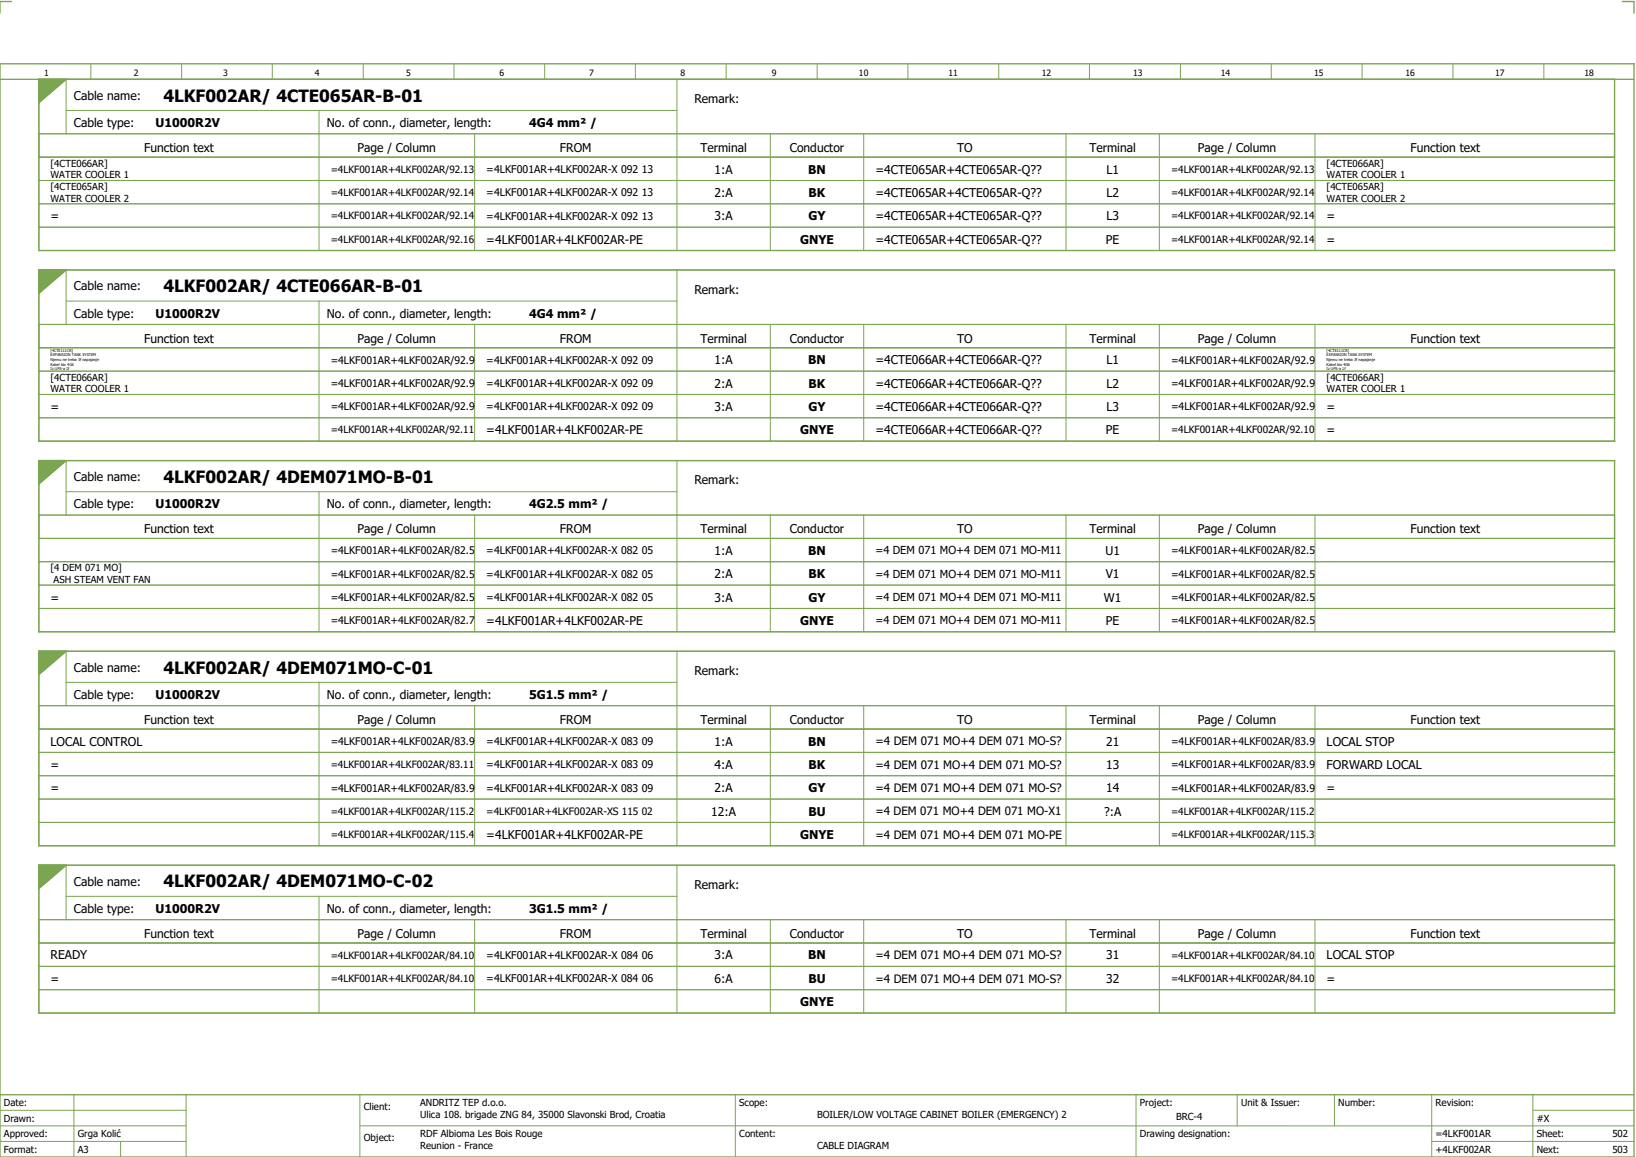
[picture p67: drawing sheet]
<svg xmlns="http://www.w3.org/2000/svg" width="421mm" height="297mm" viewBox="0 0 421 297" stroke-linecap="round" stroke-linejoin="round" font-family="sans-serif">
<defs><g id="words">
<g font-size="4.3">
<text x="42" y="26.1">4LKF002AR/ 4CTE065AR-B-01</text>
<text x="42" y="75.1">4LKF002AR/ 4CTE066AR-B-01</text>
<text x="42" y="124.1">4LKF002AR/ 4DEM071MO-B-01</text>
<text x="42" y="173.1">4LKF002AR/ 4DEM071MO-C-01</text>
<text x="42" y="228.1">4LKF002AR/ 4DEM071MO-C-02</text>
</g>
<g font-size="3.1">
<text x="19" y="25.6">Cable name:</text>
<text x="178.5" y="26.5">Remark:</text>
<text x="19" y="32.6">Cable type:</text>
<text x="40" y="32.6">U1000R2V</text>
<text x="84" y="32.6">No. of conn., diameter, length:</text>
<text x="136" y="32.6">4G4 mm² /</text>
<text x="37.1" y="39.1">Function text</text>
<text x="91.9" y="39.1">Page / Column</text>
<text x="143.9" y="39.1">FROM</text>
<text x="180" y="39.1">Terminal</text>
<text x="203" y="39.1">Conductor</text>
<text x="246" y="39.1">TO</text>
<text x="280" y="39.1">Terminal</text>
<text x="307.9" y="39.1">Page / Column</text>
<text x="362.5" y="39.1">Function text</text>
<text x="183.7" y="44.6">1:A</text>
<text x="207.7" y="44.6">BN</text>
<text x="225" y="44.6">=4CTE065AR+4CTE065AR-Q??</text>
<text x="284.4" y="44.6">L1</text>
<text x="183.7" y="50.6">2:A</text>
<text x="207.9" y="50.6">BK</text>
<text x="225" y="50.6">=4CTE065AR+4CTE065AR-Q??</text>
<text x="284.4" y="50.6">L2</text>
<text x="13" y="56.6">=</text>
<text x="183.7" y="56.6">3:A</text>
<text x="207.8" y="56.6">GY</text>
<text x="225" y="56.6">=4CTE065AR+4CTE065AR-Q??</text>
<text x="284.4" y="56.6">L3</text>
<text x="341" y="56.6">=</text>
<text x="125" y="62.6">=4LKF001AR+4LKF002AR-PE</text>
<text x="205.7" y="62.6">GNYE</text>
<text x="225" y="62.6">=4CTE065AR+4CTE065AR-Q??</text>
<text x="284.3" y="62.6">PE</text>
<text x="341" y="62.6">=</text>
<text x="19" y="74.6">Cable name:</text>
<text x="178.5" y="75.5">Remark:</text>
<text x="19" y="81.6">Cable type:</text>
<text x="40" y="81.6">U1000R2V</text>
<text x="84" y="81.6">No. of conn., diameter, length:</text>
<text x="136" y="81.6">4G4 mm² /</text>
<text x="37.1" y="88.1">Function text</text>
<text x="91.9" y="88.1">Page / Column</text>
<text x="143.9" y="88.1">FROM</text>
<text x="180" y="88.1">Terminal</text>
<text x="203" y="88.1">Conductor</text>
<text x="246" y="88.1">TO</text>
<text x="280" y="88.1">Terminal</text>
<text x="307.9" y="88.1">Page / Column</text>
<text x="362.5" y="88.1">Function text</text>
<text x="183.7" y="93.6">1:A</text>
<text x="207.7" y="93.6">BN</text>
<text x="225" y="93.6">=4CTE066AR+4CTE066AR-Q??</text>
<text x="284.4" y="93.6">L1</text>
<text x="183.7" y="99.6">2:A</text>
<text x="207.9" y="99.6">BK</text>
<text x="225" y="99.6">=4CTE066AR+4CTE066AR-Q??</text>
<text x="284.4" y="99.6">L2</text>
<text x="13" y="105.6">=</text>
<text x="183.7" y="105.6">3:A</text>
<text x="207.8" y="105.6">GY</text>
<text x="225" y="105.6">=4CTE066AR+4CTE066AR-Q??</text>
<text x="284.4" y="105.6">L3</text>
<text x="341" y="105.6">=</text>
<text x="125" y="111.6">=4LKF001AR+4LKF002AR-PE</text>
<text x="205.7" y="111.6">GNYE</text>
<text x="225" y="111.6">=4CTE066AR+4CTE066AR-Q??</text>
<text x="284.3" y="111.6">PE</text>
<text x="341" y="111.6">=</text>
<text x="19" y="123.6">Cable name:</text>
<text x="178.5" y="124.5">Remark:</text>
<text x="19" y="130.6">Cable type:</text>
<text x="40" y="130.6">U1000R2V</text>
<text x="84" y="130.6">No. of conn., diameter, length:</text>
<text x="136" y="130.6">4G2.5 mm² /</text>
<text x="37.1" y="137.1">Function text</text>
<text x="91.9" y="137.1">Page / Column</text>
<text x="143.9" y="137.1">FROM</text>
<text x="180" y="137.1">Terminal</text>
<text x="203" y="137.1">Conductor</text>
<text x="246" y="137.1">TO</text>
<text x="280" y="137.1">Terminal</text>
<text x="307.9" y="137.1">Page / Column</text>
<text x="362.5" y="137.1">Function text</text>
<text x="183.7" y="142.6">1:A</text>
<text x="207.7" y="142.6">BN</text>
<text x="284.1" y="142.6">U1</text>
<text x="183.7" y="148.6">2:A</text>
<text x="207.9" y="148.6">BK</text>
<text x="284.2" y="148.6">V1</text>
<text x="13" y="154.6">=</text>
<text x="183.7" y="154.6">3:A</text>
<text x="207.8" y="154.6">GY</text>
<text x="283.8" y="154.6">W1</text>
<text x="125" y="160.6">=4LKF001AR+4LKF002AR-PE</text>
<text x="205.7" y="160.6">GNYE</text>
<text x="284.3" y="160.6">PE</text>
<text x="19" y="172.6">Cable name:</text>
<text x="178.5" y="173.5">Remark:</text>
<text x="19" y="179.6">Cable type:</text>
<text x="40" y="179.6">U1000R2V</text>
<text x="84" y="179.6">No. of conn., diameter, length:</text>
<text x="136" y="179.6">5G1.5 mm² /</text>
<text x="13" y="191.6">LOCAL CONTROL</text>
<text x="37.1" y="186.1">Function text</text>
<text x="91.9" y="186.1">Page / Column</text>
<text x="143.9" y="186.1">FROM</text>
<text x="180" y="186.1">Terminal</text>
<text x="183.7" y="191.6">1:A</text>
<text x="203" y="186.1">Conductor</text>
<text x="207.7" y="191.6">BN</text>
<text x="246" y="186.1">TO</text>
<text x="280" y="186.1">Terminal</text>
<text x="284.3" y="191.6">21</text>
<text x="307.9" y="186.1">Page / Column</text>
<text x="341" y="191.6">LOCAL STOP</text>
<text x="362.5" y="186.1">Function text</text>
<text x="13" y="197.6">=</text>
<text x="183.7" y="197.6">4:A</text>
<text x="207.9" y="197.6">BK</text>
<text x="284.3" y="197.6">13</text>
<text x="341" y="197.6">FORWARD LOCAL</text>
<text x="13" y="203.6">=</text>
<text x="183.7" y="203.6">2:A</text>
<text x="207.8" y="203.6">GY</text>
<text x="284.3" y="203.6">14</text>
<text x="341" y="203.6">=</text>
<text x="182.8" y="209.6">12:A</text>
<text x="207.8" y="209.6">BU</text>
<text x="283.8" y="209.6">?:A</text>
<text x="125" y="215.6">=4LKF001AR+4LKF002AR-PE</text>
<text x="205.7" y="215.6">GNYE</text>
<text x="19" y="227.6">Cable name:</text>
<text x="178.5" y="228.5">Remark:</text>
<text x="19" y="234.6">Cable type:</text>
<text x="40" y="234.6">U1000R2V</text>
<text x="84" y="234.6">No. of conn., diameter, length:</text>
<text x="136" y="234.6">3G1.5 mm² /</text>
<text x="37.1" y="241.1">Function text</text>
<text x="91.9" y="241.1">Page / Column</text>
<text x="143.9" y="241.1">FROM</text>
<text x="180" y="241.1">Terminal</text>
<text x="203" y="241.1">Conductor</text>
<text x="246" y="241.1">TO</text>
<text x="280" y="241.1">Terminal</text>
<text x="307.9" y="241.1">Page / Column</text>
<text x="362.5" y="241.1">Function text</text>
<text x="13" y="246.6">READY</text>
<text x="183.7" y="246.6">3:A</text>
<text x="207.7" y="246.6">BN</text>
<text x="284.3" y="246.6">31</text>
<text x="341" y="246.6">LOCAL STOP</text>
<text x="13" y="252.6">=</text>
<text x="183.7" y="252.6">6:A</text>
<text x="207.8" y="252.6">BU</text>
<text x="284.3" y="252.6">32</text>
<text x="341" y="252.6">=</text>
<text x="205.7" y="258.6">GNYE</text>
</g>
<g font-size="3">
<text x="225" y="191.6">=4 DEM 071 MO+4 DEM 071 MO-S?</text>
<text x="225" y="197.6">=4 DEM 071 MO+4 DEM 071 MO-S?</text>
<text x="225" y="203.6">=4 DEM 071 MO+4 DEM 071 MO-S?</text>
<text x="225" y="209.6">=4 DEM 071 MO+4 DEM 071 MO-X1</text>
<text x="225" y="215.6">=4 DEM 071 MO+4 DEM 071 MO-PE</text>
<text x="225" y="246.6">=4 DEM 071 MO+4 DEM 071 MO-S?</text>
<text x="225" y="252.6">=4 DEM 071 MO+4 DEM 071 MO-S?</text>
</g>
<g font-size="2.8">
<text x="225" y="142.5">=4 DEM 071 MO+4 DEM 071 MO-M11</text>
<text x="225" y="148.5">=4 DEM 071 MO+4 DEM 071 MO-M11</text>
<text x="225" y="154.5">=4 DEM 071 MO+4 DEM 071 MO-M11</text>
<text x="225" y="160.5">=4 DEM 071 MO+4 DEM 071 MO-M11</text>
</g>
<g font-size="2.7">
<text x="125" y="44.5">=4LKF001AR+4LKF002AR-X 092 13</text>
<text x="125" y="50.5">=4LKF001AR+4LKF002AR-X 092 13</text>
<text x="125" y="56.5">=4LKF001AR+4LKF002AR-X 092 13</text>
<text x="85" y="93.5">=4LKF001AR+4LKF002AR/92.9</text>
<text x="125" y="93.5">=4LKF001AR+4LKF002AR-X 092 09</text>
<text x="301" y="93.5">=4LKF001AR+4LKF002AR/92.9</text>
<text x="85" y="99.5">=4LKF001AR+4LKF002AR/92.9</text>
<text x="125" y="99.5">=4LKF001AR+4LKF002AR-X 092 09</text>
<text x="301" y="99.5">=4LKF001AR+4LKF002AR/92.9</text>
<text x="85" y="105.5">=4LKF001AR+4LKF002AR/92.9</text>
<text x="125" y="105.5">=4LKF001AR+4LKF002AR-X 092 09</text>
<text x="301" y="105.5">=4LKF001AR+4LKF002AR/92.9</text>
<text x="85" y="142.5">=4LKF001AR+4LKF002AR/82.5</text>
<text x="125" y="142.5">=4LKF001AR+4LKF002AR-X 082 05</text>
<text x="301" y="142.5">=4LKF001AR+4LKF002AR/82.5</text>
<text x="85" y="148.5">=4LKF001AR+4LKF002AR/82.5</text>
<text x="125" y="148.5">=4LKF001AR+4LKF002AR-X 082 05</text>
<text x="301" y="148.5">=4LKF001AR+4LKF002AR/82.5</text>
<text x="85" y="154.5">=4LKF001AR+4LKF002AR/82.5</text>
<text x="125" y="154.5">=4LKF001AR+4LKF002AR-X 082 05</text>
<text x="301" y="154.5">=4LKF001AR+4LKF002AR/82.5</text>
<text x="85" y="160.5">=4LKF001AR+4LKF002AR/82.7</text>
<text x="301" y="160.5">=4LKF001AR+4LKF002AR/82.5</text>
<text x="85" y="191.5">=4LKF001AR+4LKF002AR/83.9</text>
<text x="125" y="191.5">=4LKF001AR+4LKF002AR-X 083 09</text>
<text x="301" y="191.5">=4LKF001AR+4LKF002AR/83.9</text>
<text x="125" y="197.5">=4LKF001AR+4LKF002AR-X 083 09</text>
<text x="301" y="197.5">=4LKF001AR+4LKF002AR/83.9</text>
<text x="85" y="203.5">=4LKF001AR+4LKF002AR/83.9</text>
<text x="125" y="203.5">=4LKF001AR+4LKF002AR-X 083 09</text>
<text x="301" y="203.5">=4LKF001AR+4LKF002AR/83.9</text>
<text x="125" y="246.5">=4LKF001AR+4LKF002AR-X 084 06</text>
<text x="125" y="252.5">=4LKF001AR+4LKF002AR-X 084 06</text>
</g>
<g font-size="2.6">
<text x="85" y="44.4">=4LKF001AR+4LKF002AR/92.13</text>
<text x="301" y="44.4">=4LKF001AR+4LKF002AR/92.13</text>
<text x="85" y="50.4">=4LKF001AR+4LKF002AR/92.14</text>
<text x="301" y="50.4">=4LKF001AR+4LKF002AR/92.14</text>
<text x="85" y="56.4">=4LKF001AR+4LKF002AR/92.14</text>
<text x="301" y="56.4">=4LKF001AR+4LKF002AR/92.14</text>
<text x="85" y="62.4">=4LKF001AR+4LKF002AR/92.16</text>
<text x="301" y="62.4">=4LKF001AR+4LKF002AR/92.14</text>
<text x="85" y="111.4">=4LKF001AR+4LKF002AR/92.11</text>
<text x="301" y="111.4">=4LKF001AR+4LKF002AR/92.10</text>
<text x="85" y="197.4">=4LKF001AR+4LKF002AR/83.11</text>
<text x="85" y="209.4">=4LKF001AR+4LKF002AR/115.2</text>
<text x="125" y="209.4">=4LKF001AR+4LKF002AR-XS 115 02</text>
<text x="301" y="209.4">=4LKF001AR+4LKF002AR/115.2</text>
<text x="85" y="215.4">=4LKF001AR+4LKF002AR/115.4</text>
<text x="301" y="215.4">=4LKF001AR+4LKF002AR/115.3</text>
<text x="85" y="246.4">=4LKF001AR+4LKF002AR/84.10</text>
<text x="301" y="246.4">=4LKF001AR+4LKF002AR/84.10</text>
<text x="85" y="252.4">=4LKF001AR+4LKF002AR/84.10</text>
<text x="301" y="252.4">=4LKF001AR+4LKF002AR/84.10</text>
</g>
<g font-size="2.5">
<text x="13" y="42.9">[4CTE066AR]</text>
<text x="13" y="45.9">WATER COOLER 1</text>
<text x="341" y="42.9">[4CTE066AR]</text>
<text x="341" y="45.9">WATER COOLER 1</text>
<text x="13" y="48.9">[4CTE065AR]</text>
<text x="13" y="51.9">WATER COOLER 2</text>
<text x="341" y="48.9">[4CTE065AR]</text>
<text x="341" y="51.9">WATER COOLER 2</text>
<text x="13" y="97.9">[4CTE066AR]</text>
<text x="13" y="100.9">WATER COOLER 1</text>
<text x="341" y="97.9">[4CTE066AR]</text>
<text x="341" y="100.9">WATER COOLER 1</text>
<text x="13" y="146.9">[4 DEM 071 MO]</text>
<text x="13.8" y="149.9">ASH STEAM VENT FAN</text>
<text x="1" y="284.4">Date:</text>
<text x="93.5" y="285.4">Client:</text>
<text x="108" y="284.4">ANDRITZ TEP d.o.o.</text>
<text x="108" y="287.4">Ulica 108. brigade ZNG 84, 35000 Slavonski Brod, Croatia</text>
<text x="190" y="284.4">Scope:</text>
<text x="210" y="287.4">BOILER/LOW VOLTAGE CABINET BOILER (EMERGENCY) 2</text>
<text x="293" y="284.4">Project:</text>
<text x="302.3" y="287.9">BRC-4</text>
<text x="319" y="284.4">Unit &amp; Issuer:</text>
<text x="344" y="284.4">Number:</text>
<text x="369" y="284.4">Revision:</text>
<text x="1" y="288.4">Drawn:</text>
<text x="1" y="292.4">Approved:</text>
<text x="20" y="292.4">Grga Kolić</text>
<text x="93.5" y="293.4">Object:</text>
<text x="108" y="292.4">RDF Albioma Les Bois Rouge</text>
<text x="190" y="292.4">Content:</text>
<text x="293" y="292.4">Drawing designation:</text>
<text x="369" y="292.4">=4LKF001AR</text>
<text x="395" y="292.4">Sheet:</text>
<text x="395" y="288.4">#X</text>
<text x="414.4" y="292.4">502</text>
<text x="1" y="296.4">Format:</text>
<text x="20" y="296.4">A3</text>
<text x="108" y="295.4">Reunion - France</text>
<text x="210" y="295.4">CABLE DIAGRAM</text>
<text x="369" y="296.4">+4LKF002AR</text>
<text x="395" y="296.4">Next:</text>
<text x="414.4" y="296.4">503</text>
</g>
<g font-size="2.2">
<text x="11.4" y="19.4">1</text>
<text x="34.4" y="19.4">2</text>
<text x="57.4" y="19.4">3</text>
<text x="80.9" y="19.4">4</text>
<text x="104.4" y="19.4">5</text>
<text x="128.4" y="19.4">6</text>
<text x="151.4" y="19.4">7</text>
<text x="174.9" y="19.4">8</text>
<text x="198.4" y="19.4">9</text>
<text x="220.8" y="19.4">10</text>
<text x="243.8" y="19.4">11</text>
<text x="267.8" y="19.4">12</text>
<text x="291.3" y="19.4">13</text>
<text x="313.8" y="19.4">14</text>
<text x="337.8" y="19.4">15</text>
<text x="361.3" y="19.4">16</text>
<text x="384.3" y="19.4">17</text>
<text x="407.3" y="19.4">18</text>
</g>
<g font-size="1">
<text x="13" y="90.4">[4CTE111CR]</text>
<text x="13" y="91.6">EXPANSION TANK SYSTEM</text>
<text x="13" y="92.8">Njemu ne treba 3f napajanje</text>
<text x="13" y="94">Kabel bio 4G6</text>
<text x="13" y="95.2">Iz UPS-a 1f</text>
<text x="341" y="90.4">[4CTE111CR]</text>
<text x="341" y="91.6">EXPANSION TANK SYSTEM</text>
<text x="341" y="92.8">Njemu ne treba 3f napajanje</text>
<text x="341" y="94">Kabel bio 4G6</text>
<text x="341" y="95.2">Iz UPS-a 1f</text>
</g>
</g></defs>
<g fill="none" stroke="#7ca552" stroke-width=".35">
<path d="M0 16.4h420v281h-420zM3 .4h-3v3M417 .4h3v3M0 20.4h420M10 20.4v44h405v-44M17 20.4l-7 6M10 69.4h405v44h-405zM17 69.4l-7 6M10 118.4h405v44h-405zM17 118.4l-7 6M10 167.4h405v50h-405zM17 167.4l-7 6"/>
<path d="M10 222.4h405v38h-405zM17 222.4l-7 6M0 281.4h420"/>
</g>
<g fill="none" stroke="#7ca552" stroke-width=".26">
<path d="M23.4 16.5v4M46.7 16.4v4M70 16.4v4M93.4 16.4v4M116.7 16.5v4M140 16.4v4M163.3 16.4v4M186.7 16.4v4M210 16.4v4M233.4 16.4v4M256.7 16.4v4M280 16.5v4"/>
<path d="M303.4 16.4v4M326.8 16.4v4M350.1 16.4v4M373.5 16.4v4M396.8 16.4v4M10 34.4h405M10 20.4h405v44h-405zM17 28.4h157M17 20.4v14M82 28.4v12M122 34.4v6M174 20.4v20"/>
<path d="M198 34.4v6M222 34.4v6M274 34.4v6M298 34.4v6M338 34.4v6M10 40.4h405M10 46.4h405M10 52.4h405M10 58.4h405M82 40.5v5.9M82 46.5v5.9M82 52.5v5.9"/>
<path d="M82 58.5v5.9M122 40.5v5.9M122 46.5v5.9M122 52.5v5.9M122 58.5v5.9M174 40.5v5.9M174 46.5v5.9M174 52.5v5.9M174 58.5v5.9M198 40.5v5.9M198 46.5v5.9M198 52.5v5.9"/>
<path d="M198 58.5v5.9M222 40.5v5.9M222 46.5v5.9M222 52.5v5.9M222 58.5v5.9M274 40.5v5.9M274 46.5v5.9M274 52.5v5.9M274 58.5v5.9M298 40.5v5.9M298 46.5v5.9M298 52.5v5.9"/>
<path d="M298 58.5v5.9M338 40.5v5.9M338 46.5v5.9M338 52.5v5.9M338 58.5v5.9M10 69.4h405v44h-405zM17 69.4v14M17 77.4h157M82 77.4v12M174 69.4v20M10 83.4h405M10 89.4h405"/>
<path d="M10 95.4h405M82 89.5v5.9M82 95.5v5.9M122 83.4v6M122 89.5v5.9M122 95.5v5.9M174 89.5v5.9M174 95.5v5.9M198 83.4v6M198 89.5v5.9M198 95.5v5.9M222 83.4v6"/>
<path d="M222 89.5v5.9M222 95.5v5.9M274 83.4v6M274 89.5v5.9M274 95.5v5.9M298 83.4v6M298 89.5v5.9M298 95.5v5.9M338 83.4v6M338 89.5v5.9M338 95.5v5.9M10 118.4h405v44h-405z"/>
<path d="M10 101.4h405M10 107.4h405M17 118.4v14M82 101.5v5.9M82 107.5v5.9M122 101.5v5.9M122 107.5v5.9M174 101.5v5.9M174 107.5v5.9M174 118.4v20M198 101.5v5.9M198 107.5v5.9"/>
<path d="M222 101.5v5.9M222 107.5v5.9M274 101.5v5.9M274 107.5v5.9M298 101.5v5.9M298 107.5v5.9M338 101.5v5.9M338 107.5v5.9M10 132.4h405M10 138.4h405M17 126.4h157M82 126.4v12"/>
<path d="M82 138.5v5.9M122 132.4v6M122 138.5v5.9M174 138.5v5.9M198 132.4v6M198 138.5v5.9M222 132.4v6M222 138.5v5.9M274 132.4v6M274 138.5v5.9M298 132.4v6M298 138.5v5.9"/>
<path d="M338 132.4v6M338 138.5v5.9M10 144.4h405M10 150.4h405M10 156.4h405M82 144.5v5.9M82 150.5v5.9M82 156.5v5.9M122 144.5v5.9M122 150.5v5.9M122 156.5v5.9M174 144.5v5.9"/>
<path d="M174 150.5v5.9M174 156.5v5.9M198 144.5v5.9M198 150.5v5.9M198 156.5v5.9M222 144.5v5.9M222 150.5v5.9M222 156.5v5.9M274 144.5v5.9M274 150.5v5.9M274 156.5v5.9M298 144.5v5.9"/>
<path d="M298 150.5v5.9M298 156.5v5.9M338 144.5v5.9M338 150.5v5.9M338 156.5v5.9M10 167.4h405v50h-405zM17 167.4v14M17 175.4h157M82 175.4v12M174 167.4v20M10 199.4h405M10 193.4h405"/>
<path d="M10 181.4h405M10 187.4h405M82 187.5v5.9M82 193.5v5.9M82 199.5v5.9M122 181.4v6M122 187.5v5.9M122 193.5v5.9M122 199.5v5.9M174 187.5v5.9M174 193.5v5.9M174 199.5v5.9"/>
<path d="M198 181.4v6M198 187.5v5.9M198 193.5v5.9M198 199.5v5.9M222 181.4v6M222 187.5v5.9M222 193.5v5.9M222 199.5v5.9M274 181.4v6M274 187.5v5.9M274 193.5v5.9M274 199.5v5.9"/>
<path d="M298 181.4v6M298 187.5v5.9M298 193.5v5.9M298 199.5v5.9M338 181.4v6M338 187.5v5.9M338 193.5v5.9M338 199.5v5.9M10 205.4h405M10 211.4h405M82 205.5v5.9M82 211.5v5.9"/>
<path d="M122 205.5v5.9M122 211.5v5.9M174 205.5v5.9M174 211.5v5.9M198 205.5v5.9M198 211.5v5.9M222 205.5v5.9M222 211.5v5.9M274 205.5v5.9M274 211.5v5.9M298 205.5v5.9M298 211.5v5.9"/>
<path d="M338 205.5v5.9M338 211.5v5.9M10 222.4h405v38h-405zM10 236.4h405M17 222.4v14M17 230.4h157M82 230.4v12M122 236.4v6M174 222.4v20M198 236.4v6M222 236.4v6M274 236.4v6"/>
<path d="M298 236.4v6M338 236.4v6M10 242.4h405M10 248.4h405M10 254.4h405M82 242.5v5.9M82 248.5v5.9M82 254.5v5.9M122 242.5v5.9M122 248.5v5.9M122 254.5v5.9M174 242.5v5.9"/>
<path d="M174 248.5v5.9M174 254.5v5.9M198 242.5v5.9M198 248.5v5.9M198 254.5v5.9M222 242.5v5.9M222 248.5v5.9M222 254.5v5.9M274 242.5v5.9M274 248.5v5.9M274 254.5v5.9M298 242.5v5.9"/>
<path d="M298 248.5v5.9M298 254.5v5.9M338 242.5v5.9M338 248.5v5.9M338 254.5v5.9M0 285.4h47.8M0 293.4h47.8M19 281.4v16M31 293.4v4M47.8 281.4v16M47.8 289.4h-47.8M92.5 281.4v16"/>
<path d="M92.5 289.4h327.5M189 281.4v16M292 281.4v15.8M318 281.4v8M343 281.4v8M368 281.4v15.8M368 293.4h52M394 285.4h26M394 281.4v15.8"/>
</g>
<g fill="#7ca552" stroke="#7ca552" stroke-width=".26">
<path d="M10 20.4h7l-7 6z"/>
<path d="M10 69.4h7l-7 6z"/>
<path d="M10 118.4h7l-7 6z"/>
<path d="M10 167.4h7l-7 6z"/>
<path d="M10 222.4h7l-7 6z"/>
</g>
<use href="#words"/>
</svg>
